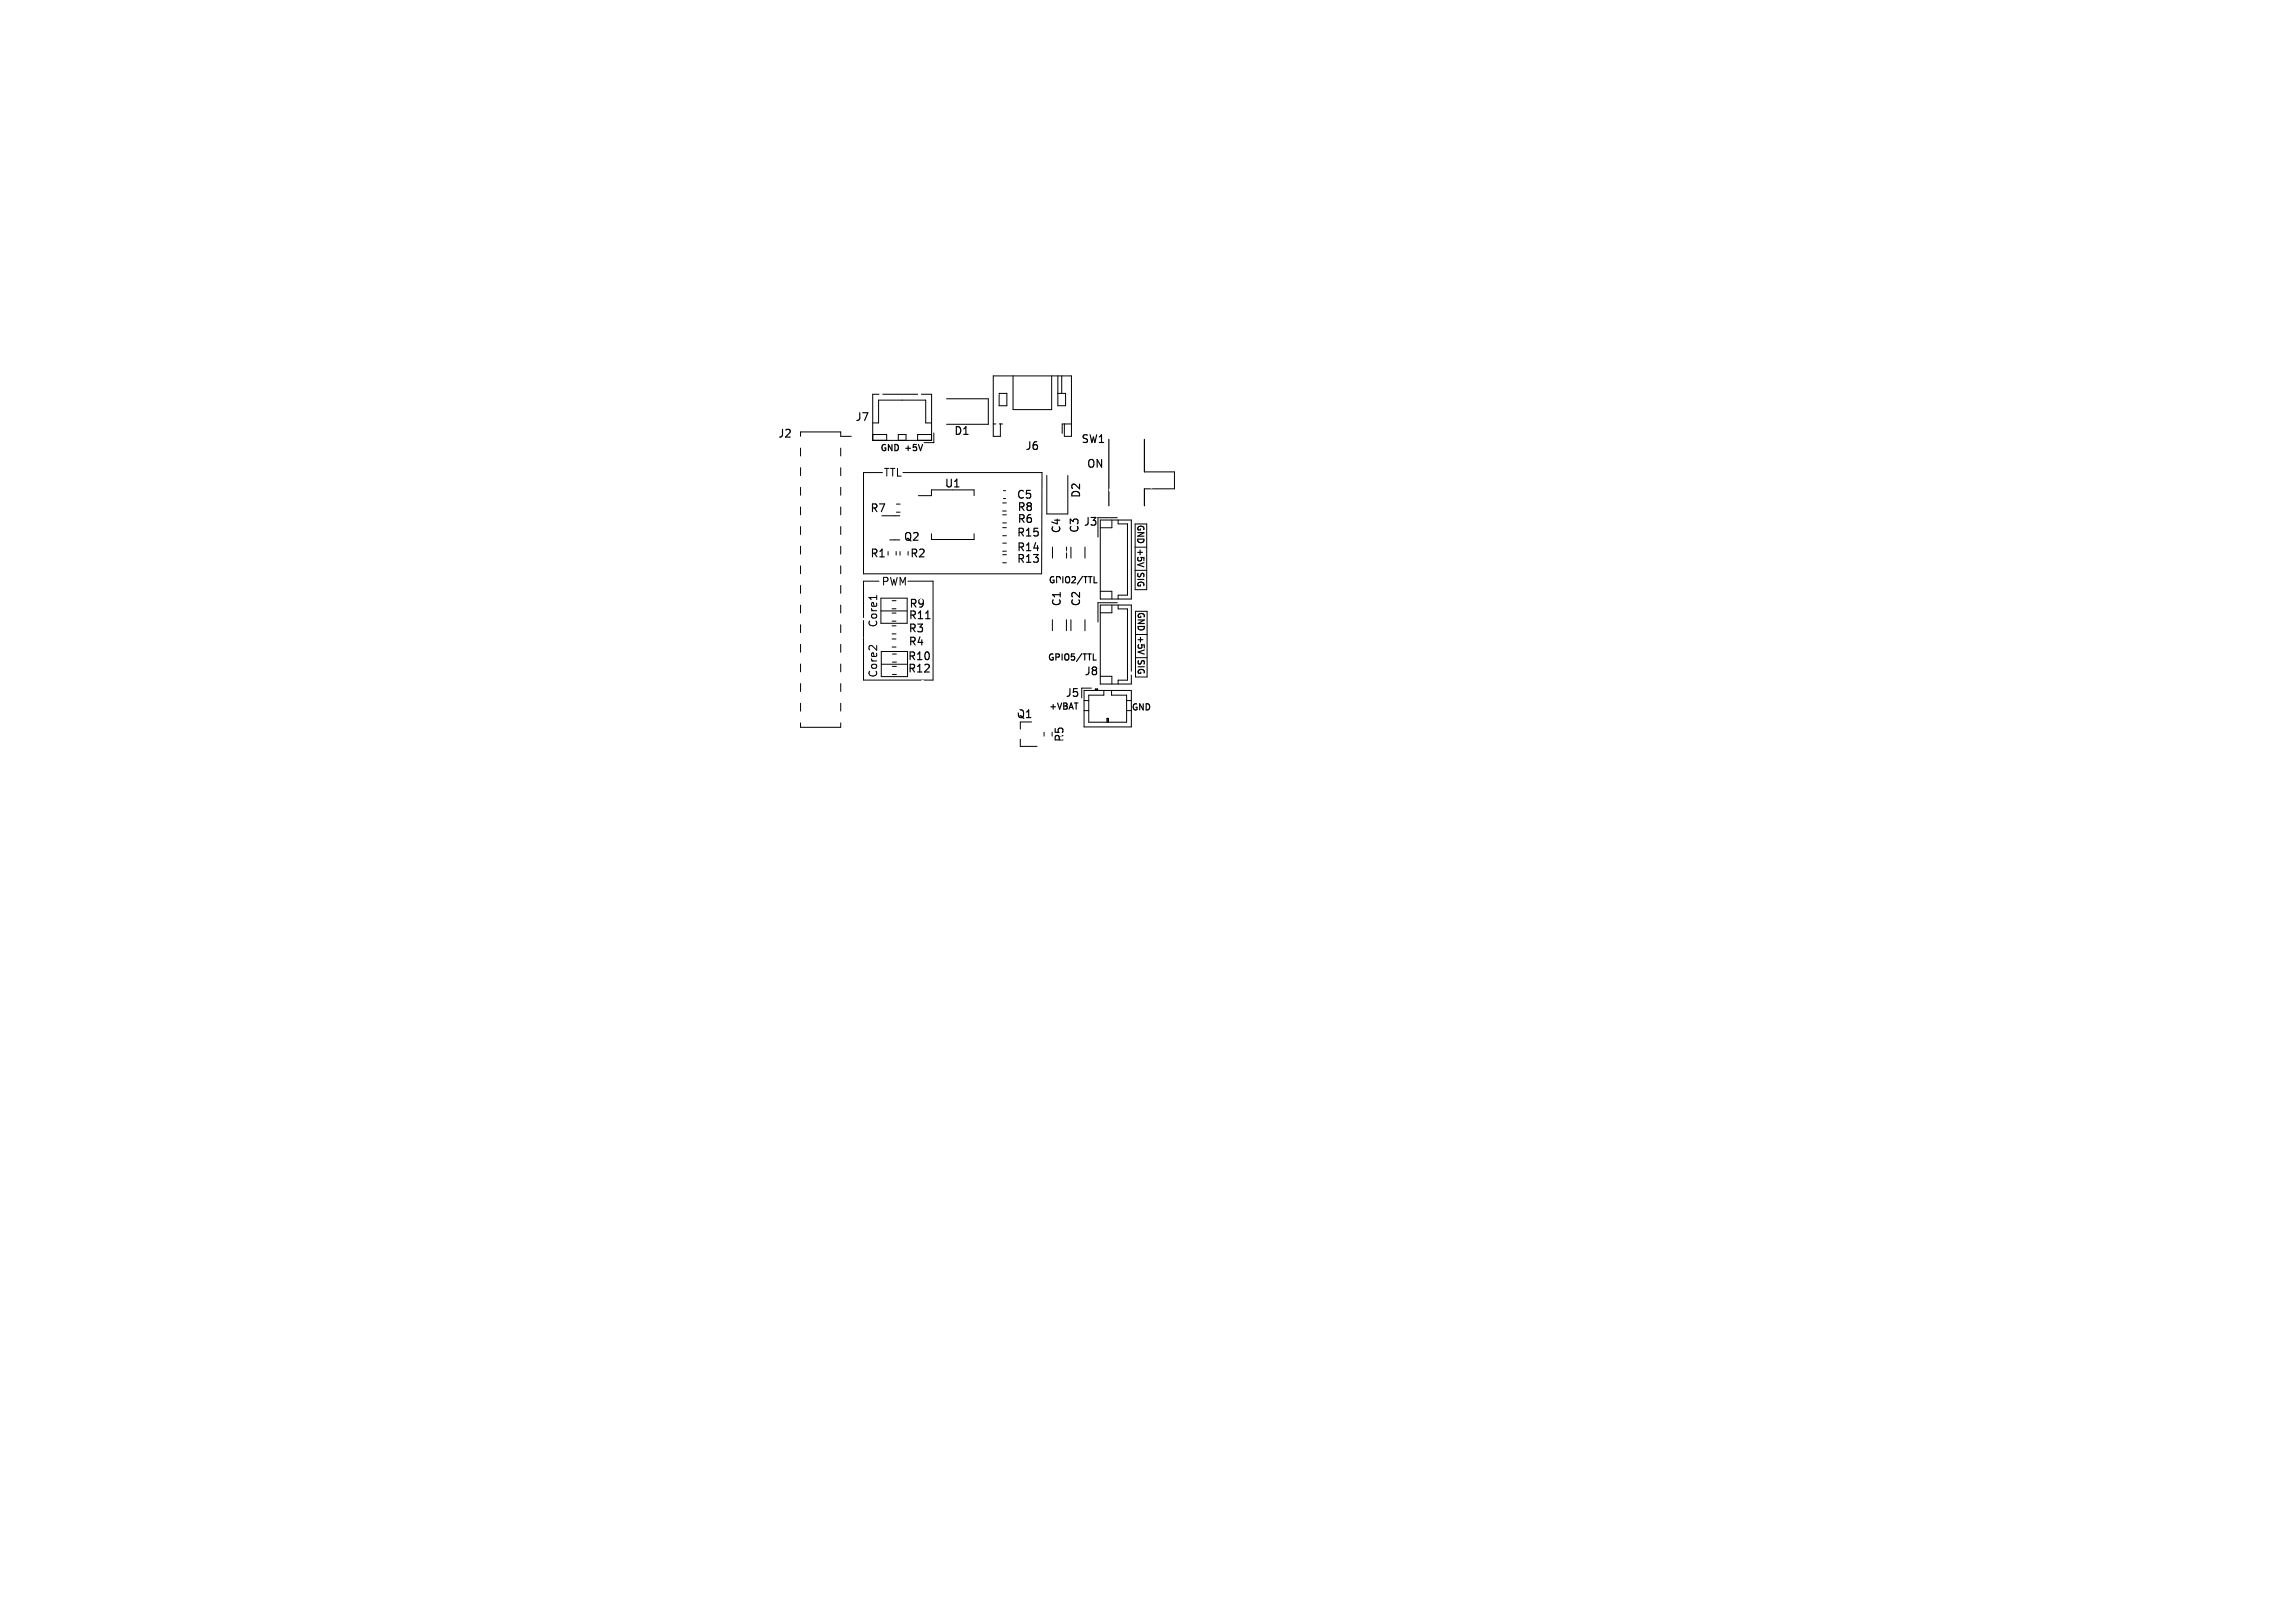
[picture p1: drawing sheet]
<svg xmlns="http://www.w3.org/2000/svg" width="297mm" height="210mm" viewBox="0 0 297 210" stroke-linecap="round" stroke-linejoin="round" font-family="sans-serif">
<defs><g id="words">
<g font-size="1.4">
<text x="100.6" y="56.8">J2</text>
<text x="110.6" y="54.7">J7</text>
<text x="123.4" y="56.5">D1</text>
<text x="139.9" y="57.5">SW1</text>
<text x="114.3" y="61.8">TTL</text>
<text x="122.2" y="63.3">U1</text>
<text x="131.5" y="64.7">C5</text>
<text x="140" y="64.5" transform="rotate(-90 140 64.5)">D2</text>
<text x="140.6" y="60.7">ON</text>
<text x="112.5" y="66.5">R7</text>
<text x="116.9" y="70.2">Q2</text>
<text x="131.5" y="71.5">R14</text>
<text x="131.5" y="69.6">R15</text>
<text x="131.6" y="66.3">R8</text>
<text x="131.6" y="67.9">R6</text>
<text x="137.4" y="69.1" transform="rotate(-90 137.4 69.1)">C4</text>
<text x="139.8" y="69.1" transform="rotate(-90 139.8 69.1)">C3</text>
<text x="140.2" y="68.2">J3</text>
<text x="112.5" y="72.3">R1</text>
<text x="114" y="75.9">PWM</text>
<text x="117.7" y="72.3">R2</text>
<text x="131.5" y="73">R13</text>
<text x="113.7" y="81.3" transform="rotate(-90 113.7 81.3)">Core1</text>
<text x="117.5" y="82">R3</text>
<text x="117.5" y="83.7">R4</text>
<text x="117.5" y="80.3">R11</text>
<text x="140" y="78.6" transform="rotate(-90 140 78.6)">C2</text>
<text x="113.7" y="87.8" transform="rotate(-90 113.7 87.8)">Core2</text>
<text x="117.4" y="85.6">R10</text>
<text x="117.4" y="87.2">R12</text>
<text x="140.3" y="87.6">J8</text>
<text x="137.8" y="90.4">J5</text>
</g>
<g font-size="1.4" fill="#fff">
<text x="132.6" y="58.4">J6</text>
<text x="117.6" y="78.8">R9</text>
<text x="137.5" y="78.6" transform="rotate(-90 137.5 78.6)">C1</text>
<text x="131.5" y="93.1">Q1</text>
<text x="137.8" y="96.1" transform="rotate(-90 137.8 96.1)">R5</text>
</g>
<g font-size="1.1" fill="#fff">
<text x="113.8" y="58.6">GND +5V</text>
<text x="135.6" y="75.7">GPIO2/TTL</text>
</g>
<g font-size="1.1">
<text x="147" y="67.8" transform="rotate(90 147 67.8)">GND</text>
<text x="147" y="71.1" transform="rotate(90 147 71.1)">+5V</text>
<text x="147" y="74.5" transform="rotate(90 147 74.5)">SIG</text>
<text x="147" y="79.1" transform="rotate(90 147 79.1)">GND</text>
<text x="147" y="82.4" transform="rotate(90 147 82.4)">+5V</text>
<text x="135.5" y="85.7">GPIO5/TTL</text>
<text x="147" y="85.8" transform="rotate(90 147 85.8)">SIG</text>
<text x="135.7" y="92">+VBAT</text>
<text x="146.4" y="92.1">GND</text>
</g>
</g></defs>
<g fill="none" stroke="#000" stroke-width=".13">
<path d="M103.6 56.5v-.6h5.2v.6h1.4M103.6 58v1M108.8 58v1M112.9 51h7.7v6h-7.7zM112.9 56.2h1.9v.8M112.9 54.7h.8v-2.9h6.1v2.9h.7M116.2 57v-.8h1v.8M120.5 56.2h-1.7v.8M120.8 56v1.3h-1.2M122.5 51.6h5.4v3.3h-5.4M128.5 54.9h1.2M129.3 50.9h1v1.6h-1z"/>
<path d="M129.5 54.9v1.6h-1v-7.9h10.2v7.9h-1v-1.6M131.1 48.6v4.4h5v-4.4M136.9 48.6v3.9h1v-1.6h-1M137.4 48.6v2.3M138.7 54.9h-1.2v1.2M103.6 60.5v1M103.6 63.1v1M103.6 65.6v1M103.6 68.1v1.1M103.6 70.7v1M103.6 73.2v1M103.6 75.8v1"/>
<path d="M103.6 78.3v1M108.8 60.5v1M108.8 63.1v1M108.8 65.6v1M108.8 68.1v1.1M108.8 70.7v1M108.8 73.2v1M108.8 75.8v1M108.8 78.3v1M113.5 77v.6M113.8 75.2h-2v12.8h9v-12.8h-3.3M114 77.4h3.4v3.3h-3.4z"/>
<path d="M114 79h3.4M114.1 66.7h2.4M114.2 61.2h-2.4v13.1h23l.1-13.1h-18.1M114.9 71.4v.4M115.1 69.9h1.4M115.4 78.8h.6M115.4 77.7h.6M115.4 79.3h.6M116 71.4v.4M116 66.3h.5M116 65.2h.5M116.5 71.4v.4"/>
<path d="M118.8 64.1h1.7v-.7h5.6v.7M120.5 69.1v.7h5.6v-.7M129.8 66.1h.4M129.8 65.1h.4M129.8 71.8h.4M129.8 72.8h.4M129.8 71.3h.4M129.8 70.3h.4M129.8 69.3h.4M129.8 68.3h.4M129.8 67.7h.4M129.8 66.6h.4"/>
<path d="M129.9 63.5h.2M129.9 64.5h.2M135.5 61.5v5h2.7v-5M136.2 70.8v1.4M138 70.8v1.4M138.6 70.8v1.4M140.4 70.8v1.4M142.4 67.3h4v10.2h-4zM142.4 78.3h4v10.2h-4zM142.4 76.5h1.5v1M143.9 67.3v1h-1.5M143.9 78.3v1h-1.5"/>
<path d="M144.6 67h-2.5v2.5M144.6 78h-2.5v2.5M144.7 78.3v.5h1.2v9.2h-1.2v.5M144.7 67.3v.5h1.2v9.2h-1.2v.5M146.9 67.8h1.5v8.5h-1.5zM146.9 70.8h1.5M146.9 73.8h1.5M146.9 79.1h1.6v8.5h-1.6zM148.1 61.1h3.9v2.2h-3.9M103.6 80.8v1.1M103.6 83.4v1M103.6 85.9v1"/>
<path d="M103.6 88.5v1M103.6 91v1M103.6 93.5v.6h5.2v-.6M108.8 80.8v1.1M108.8 83.4v1M108.8 85.9v1M108.8 88.5v1M108.8 91v1M112.6 83.6h.3M113.5 83.5v.6M114.1 84.3h3.4v3.2h-3.4zM114.1 86h3.4"/>
<path d="M115.4 82h.6M115.4 81h.6M115.4 83.7h.6M115.4 82.7h.6M115.4 80.4h.6M115.5 85.7h.5M115.5 84.6h.5M115.5 87.3h.5M115.5 86.2h.5M132 95.7v.9h2.2M132 93.4v1M135.1 94.7v.6"/>
<path d="M136.2 94.7v.6M136.2 80.2v1.4M138 80.2v1.4M138.6 80.2v1.4M140.3 89.3h6.1v4.8h-6.1zM140.3 90.7h.6M140.3 92h.6M140.4 80.2v1.4M141.2 89h-1.2v1.3M141.8 89.3v-.2h.3v.2M141.8 89.2h.3M142.4 87.5h1.5v1"/>
<path d="M142.9 89.3v.7h-2v3.4h4.9v-3.4h-1.9v-.7M143.2 93.4v-.4h.3v.4M143.3 93v.4M145.8 90.7h.6M145.8 92h.6M146.9 85.1h1.6M146.9 82.1h1.6"/>
</g>
<path d="M119.4 57.5l-.3 .8M143.5 56.9v8.5M148.1 56.9v4.2M141.6 75.4h.4M148.1 63.3v2.1M119.8 80.1h.6M141.5 85.4h.4" fill="none" stroke="#000" stroke-width=".15"/>
<g fill="#fff" stroke="#fff" stroke-width=".13">
<circle cx="108" cy="51.5" r=".15"/>
<circle cx="101.5" cy="95" r=".15"/>
<circle cx="138.6" cy="76.2" r=".15"/>
<circle cx="142" cy="51.5" r=".15"/>
<circle cx="148.5" cy="94.5" r=".15"/>
<circle cx="112.6" cy="62.6" r=".15"/>
<circle cx="127.9" cy="69.7" r=".15"/>
<circle cx="141.4" cy="84.2" r=".15"/>
<circle cx="143.7" cy="63.4" r=".15"/>
<circle cx="116.3" cy="76.8" r=".15"/>
<circle cx="140.5" cy="51" r=".15"/>
<circle cx="113.9" cy="73.4" r=".15"/>
<circle cx="149" cy="63" r=".15"/>
<circle cx="101" cy="81.5" r=".15"/>
<circle cx="109" cy="94.6" r=".15"/>
<circle cx="131" cy="62.4" r=".15"/>
<circle cx="106.2" cy="93.3" r=".15"/>
<circle cx="101" cy="76" r=".15"/>
<circle cx="126" cy="94.9" r=".15"/>
<circle cx="137" cy="81" r=".15"/>
<circle cx="116" cy="99" r=".15"/>
<circle cx="117.8" cy="63.7" r=".15"/>
<circle cx="101" cy="86.5" r=".15"/>
<circle cx="149" cy="74" r=".15"/>
<circle cx="123" cy="61.5" r=".15"/>
<circle cx="131" cy="96.5" r=".15"/>
<circle cx="139.4" cy="81" r=".15"/>
<circle cx="128" cy="74.8" r=".15"/>
<circle cx="108" cy="98.5" r=".15"/>
<circle cx="149" cy="68" r=".15"/>
<circle cx="129" cy="51" r=".15"/>
<circle cx="101" cy="71" r=".15"/>
<circle cx="138.2" cy="71.4" r=".15"/>
<circle cx="126" cy="99" r=".15"/>
<circle cx="146.4" cy="87.1" r=".15"/>
<circle cx="101" cy="61" r=".15"/>
<circle cx="131" cy="99" r=".15"/>
<circle cx="113.6" cy="70.5" r=".15"/>
<circle cx="124" cy="51" r=".15"/>
<circle cx="149" cy="79" r=".15"/>
<circle cx="101.5" cy="55" r=".15"/>
<circle cx="121" cy="94.9" r=".15"/>
<circle cx="130.3" cy="78" r=".15"/>
<circle cx="148.5" cy="55.5" r=".15"/>
<circle cx="136.6" cy="59.3" r=".15"/>
<circle cx="149" cy="89" r=".15"/>
<circle cx="126.6" cy="88" r=".15"/>
<circle cx="119" cy="51" r=".15"/>
<circle cx="134" cy="51" r=".15"/>
<circle cx="111" cy="99" r=".15"/>
<circle cx="107.6" cy="89" r=".15"/>
<circle cx="136" cy="99" r=".15"/>
<circle cx="116" cy="94.9" r=".15"/>
<circle cx="121" cy="99" r=".15"/>
<circle cx="134.6" cy="83.9" r=".15"/>
<circle cx="119.4" cy="88.2" r=".15"/>
<circle cx="141" cy="77.8" r=".15"/>
<circle cx="119.4" cy="69.6" r=".15"/>
<circle cx="129.1" cy="54.9" r=".15"/>
<circle cx="130.2" cy="84.6" r=".15"/>
<circle cx="137.8" cy="93.1" r=".15"/>
<circle cx="142" cy="98.5" r=".15"/>
<circle cx="123" cy="58.7" r=".15"/>
<circle cx="106.2" cy="76.1" r=".15"/>
<circle cx="111" cy="94.8" r=".15"/>
<circle cx="126.8" cy="63.7" r=".15"/>
<circle cx="106.1" cy="81.4" r=".15"/>
<circle cx="107.7" cy="91.5" r=".15"/>
<circle cx="134.6" cy="87.6" r=".15"/>
<circle cx="101" cy="66" r=".15"/>
<circle cx="106.3" cy="87.5" r=".15"/>
<circle cx="149" cy="84" r=".15"/>
<circle cx="114" cy="51" r=".15"/>
<circle cx="111.3" cy="90.6" r=".15"/>
<circle cx="111.3" cy="89.8" r=".15"/>
<circle cx="111" cy="59.4" r=".15"/>
<circle cx="101" cy="91.4" r=".15"/>
<circle cx="110.7" cy="92.3" r=".15"/>
<circle cx="110.7" cy="93.3" r=".15"/>
<circle cx="101" cy="90.4" r=".15"/>
<circle cx="111.2" cy="67.4" r=".15"/>
<circle cx="101" cy="89.6" r=".15"/>
<circle cx="111.2" cy="69.9" r=".15"/>
<circle cx="111.4" cy="87.7" r=".15"/>
<circle cx="101" cy="85" r=".15"/>
<circle cx="111.4" cy="85.3" r=".15"/>
<circle cx="110.9" cy="75" r=".15"/>
<circle cx="118.1" cy="65.5" r=".15"/>
<circle cx="105.8" cy="75" r=".15"/>
<circle cx="101.1" cy="77.5" r=".15"/>
<circle cx="111" cy="77.5" r=".15"/>
<circle cx="101" cy="72.6" r=".15"/>
<circle cx="110.8" cy="72.2" r=".15"/>
<circle cx="101" cy="69.8" r=".15"/>
<circle cx="101" cy="67.5" r=".15"/>
<circle cx="101" cy="64.9" r=".15"/>
<circle cx="111" cy="64.8" r=".15"/>
<circle cx="131" cy="75.5" r=".15"/>
<circle cx="117.6" cy="76.5" r=".15"/>
<circle cx="106.1" cy="82.7" r=".15"/>
<circle cx="111.5" cy="82.5" r=".15"/>
<circle cx="106.1" cy="80.2" r=".15"/>
<circle cx="111.6" cy="80.1" r=".15"/>
<circle cx="118.5" cy="76.5" r=".15"/>
<circle cx="129.1" cy="76.5" r=".15"/>
<circle cx="111" cy="62.2" r=".15"/>
<circle cx="111.2" cy="57.2" r=".15"/>
<circle cx="107.3" cy="96.8" r="1"/>
<circle cx="103.1" cy="96.8" r="1.5"/>
<circle cx="142.7" cy="96.8" r="1"/>
<circle cx="146.8" cy="96.8" r="1.5"/>
<circle cx="142.7" cy="53.1" r="1"/>
<circle cx="146.8" cy="53.1" r="1.5"/>
<circle cx="107.3" cy="53.1" r="1"/>
<circle cx="103.2" cy="53.1" r="1.5"/>
<circle cx="136.6" cy="55" r=".37"/>
<circle cx="134.6" cy="55" r=".37"/>
<circle cx="132.6" cy="55" r=".37"/>
<circle cx="130.6" cy="55" r=".37"/>
<circle cx="142.4" cy="91.2" r=".37"/>
<circle cx="144.4" cy="91.2" r=".37"/>
<circle cx="118" cy="54.5" r=".5"/>
<circle cx="115.5" cy="54.5" r=".5"/>
<circle cx="145.8" cy="65.2" r=".75"/>
<circle cx="145.8" cy="57" r=".75"/>
<circle cx="145.8" cy="63.1" r=".45"/>
<circle cx="145.8" cy="61.2" r=".45"/>
<circle cx="145.8" cy="59.2" r=".45"/>
<circle cx="144.7" cy="69.9" r=".47"/>
<circle cx="144.7" cy="72.4" r=".47"/>
<circle cx="144.7" cy="74.9" r=".47"/>
<circle cx="144.7" cy="80.9" r=".47"/>
<circle cx="144.7" cy="83.4" r=".48"/>
<circle cx="144.7" cy="85.9" r=".47"/>
</g>
<use href="#words"/>
</svg>
